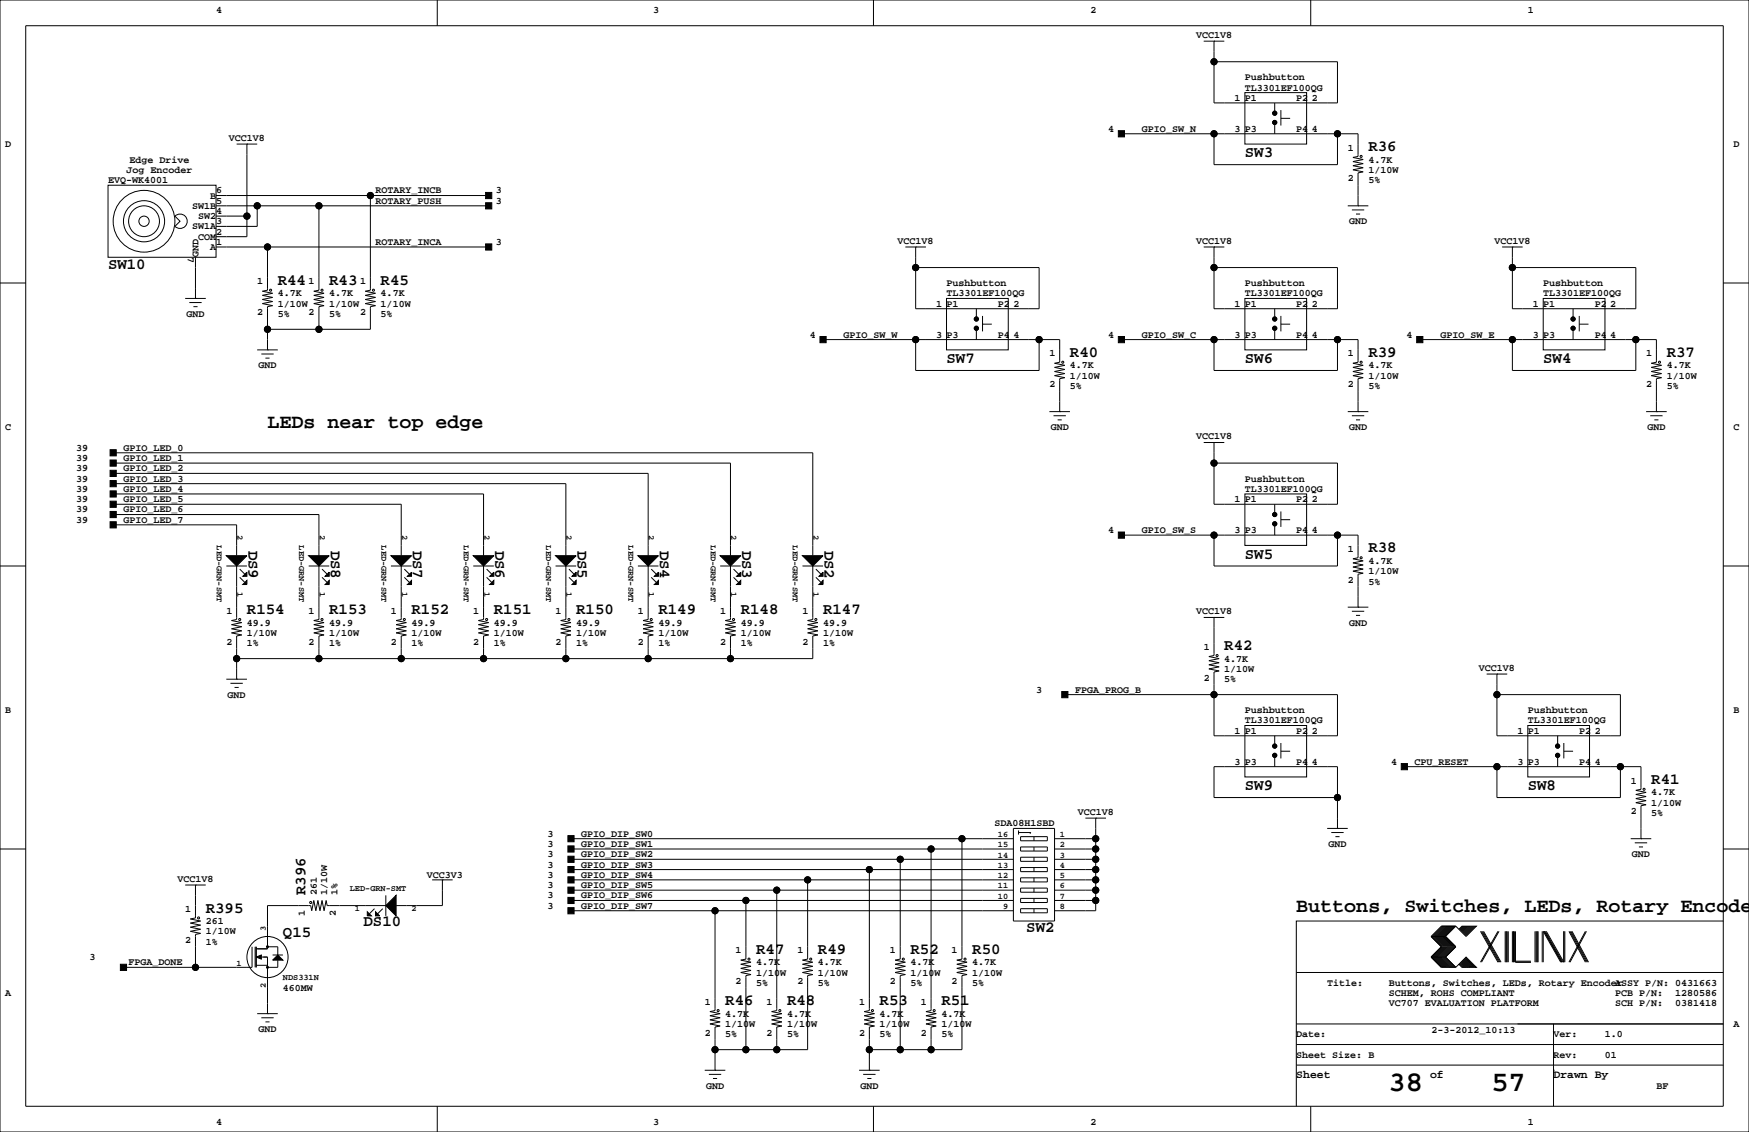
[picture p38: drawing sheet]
<svg xmlns="http://www.w3.org/2000/svg" width="432mm" height="279mm" viewBox="0 0 432 279" stroke-linecap="round" stroke-linejoin="round" font-family="sans-serif">
<defs><g id="words">
<g font-size="7.1">
<text x="342.8" y="269.3">38</text>
<text x="368.2" y="269.3">57</text>
</g>
<g font-size="4.9">
<text x="66" y="105.7">LEDs near top edge</text>
<text x="320" y="225.1">Buttons, Switches, LEDs, Rotary Encoder</text>
</g>
<g font-size="3.9">
<text x="307.3" y="38.8">SW3</text>
<text x="337.8" y="37.3">R36</text>
<text x="26.7" y="66.5">SW10</text>
<text x="68.6" y="70.3">R44</text>
<text x="81.3" y="70.3">R43</text>
<text x="94" y="70.3">R45</text>
<text x="233.7" y="89.6">SW7</text>
<text x="264.2" y="88.1">R40</text>
<text x="307.3" y="89.6">SW6</text>
<text x="337.8" y="88.1">R39</text>
<text x="381" y="89.6">SW4</text>
<text x="411.5" y="88.1">R37</text>
<text x="61.3" y="135.9" transform="rotate(90 61.3 135.9)">DS9</text>
<text x="81.6" y="135.9" transform="rotate(90 81.6 135.9)">DS8</text>
<text x="102" y="135.9" transform="rotate(90 102 135.9)">DS7</text>
<text x="122.3" y="135.9" transform="rotate(90 122.3 135.9)">DS6</text>
<text x="142.6" y="135.9" transform="rotate(90 142.6 135.9)">DS5</text>
<text x="162.9" y="135.9" transform="rotate(90 162.9 135.9)">DS4</text>
<text x="183.2" y="135.9" transform="rotate(90 183.2 135.9)">DS3</text>
<text x="203.6" y="135.9" transform="rotate(90 203.6 135.9)">DS2</text>
<text x="307.3" y="137.9">SW5</text>
<text x="337.8" y="136.4">R38</text>
<text x="61" y="151.6">R154</text>
<text x="81.3" y="151.6">R153</text>
<text x="101.6" y="151.6">R152</text>
<text x="121.9" y="151.6">R151</text>
<text x="142.2" y="151.6">R150</text>
<text x="162.6" y="151.6">R149</text>
<text x="182.9" y="151.6">R148</text>
<text x="203.2" y="151.6">R147</text>
<text x="302.3" y="160.5">R42</text>
<text x="307.3" y="195">SW9</text>
<text x="377.2" y="195">SW8</text>
<text x="407.7" y="193.5">R41</text>
<text x="75.4" y="221" transform="rotate(-90 75.4 221)">R396</text>
<text x="50.8" y="225.3">R395</text>
<text x="69.8" y="231.4">Q15</text>
<text x="89.7" y="228.6">DS10</text>
<text x="253.4" y="230.1">SW2</text>
<text x="186.7" y="235.4">R47</text>
<text x="201.9" y="235.4">R49</text>
<text x="224.8" y="235.4">R52</text>
<text x="240" y="235.4">R50</text>
<text x="179.1" y="248.1">R46</text>
<text x="194.3" y="248.1">R48</text>
<text x="217.2" y="248.1">R53</text>
<text x="232.4" y="248.1">R51</text>
</g>
<g font-size="2.8">
<text x="320" y="266.1">Sheet</text>
<text x="353.1" y="266.1">of</text>
<text x="383.5" y="266.1">Drawn By</text>
</g>
<g font-size="2.5">
<text x="53.3" y="3.3">4</text>
<text x="161.3" y="3.3">3</text>
<text x="269.2" y="3.3">2</text>
<text x="377.2" y="3.3">1</text>
<text x="295.3" y="9.4">VCC1V8</text>
<text x="307.3" y="19.8">Pushbutton</text>
<text x="307.3" y="22.4">TL3301EF100QG</text>
<text x="304.8" y="24.9">1</text>
<text x="307.3" y="24.9">P1</text>
<text x="320" y="24.9">P2</text>
<text x="323.9" y="24.9">2</text>
<text x="56.5" y="34.8">VCC1V8</text>
<text x="273.6" y="32.5">4</text>
<text x="281.9" y="32.5">GPIO_SW_N</text>
<text x="304.8" y="32.5">3</text>
<text x="307.3" y="32.5">P3</text>
<text x="320" y="32.5">P4</text>
<text x="323.9" y="32.5">4</text>
<text x="1.3" y="36.3">D</text>
<text x="32" y="40.1">Edge Drive</text>
<text x="332.7" y="37.2">1</text>
<text x="337.8" y="40.1">4.7K</text>
<text x="428" y="36.3">D</text>
<text x="26.7" y="45.2">EVQ-WK4001</text>
<text x="31.2" y="42.7">Jog Encoder</text>
<text x="53.3" y="47.8">6</text>
<text x="92.7" y="47.8">ROTARY_INCB</text>
<text x="122.4" y="47.8">3</text>
<text x="332.7" y="44.8">2</text>
<text x="337.8" y="45.2">5%</text>
<text x="337.8" y="42.7">1/10W</text>
<text x="47.4" y="51.6">SW1B</text>
<text x="51.9" y="49">B</text>
<text x="53.3" y="52.8">4</text>
<text x="53.3" y="50.3">5</text>
<text x="92.7" y="50.3">ROTARY_PUSH</text>
<text x="122.4" y="50.3">3</text>
<text x="47.4" y="56.6">SW1A</text>
<text x="48.9" y="54.1">SW2</text>
<text x="48.9" y="59.2">COM</text>
<text x="53.3" y="57.9">2</text>
<text x="53.3" y="55.4">3</text>
<text x="333.1" y="55.4">GND</text>
<text x="46.4" y="63.5" transform="rotate(90 46.4 63.5)">7</text>
<text x="49" y="63.5" transform="rotate(-90 49 63.5)">GND</text>
<text x="51.9" y="61.7">A</text>
<text x="53.3" y="60.5">1</text>
<text x="92.7" y="60.5">ROTARY_INCA</text>
<text x="122.4" y="60.5">3</text>
<text x="221.6" y="60.2">VCC1V8</text>
<text x="295.3" y="60.2">VCC1V8</text>
<text x="368.9" y="60.2">VCC1V8</text>
<text x="63.5" y="70.2">1</text>
<text x="76.2" y="70.2">1</text>
<text x="88.9" y="70.2">1</text>
<text x="233.7" y="70.6">Pushbutton</text>
<text x="307.3" y="70.6">Pushbutton</text>
<text x="381" y="70.6">Pushbutton</text>
<text x="63.5" y="77.8">2</text>
<text x="68.6" y="75.7">1/10W</text>
<text x="68.6" y="73.2">4.7K</text>
<text x="76.2" y="77.8">2</text>
<text x="81.3" y="73.2">4.7K</text>
<text x="81.3" y="75.7">1/10W</text>
<text x="88.9" y="77.8">2</text>
<text x="94" y="75.7">1/10W</text>
<text x="94" y="73.2">4.7K</text>
<text x="231.1" y="75.7">1</text>
<text x="233.7" y="75.7">P1</text>
<text x="233.7" y="73.2">TL3301EF100QG</text>
<text x="246.4" y="75.7">P2</text>
<text x="250.2" y="75.7">2</text>
<text x="304.8" y="75.7">1</text>
<text x="307.3" y="75.7">P1</text>
<text x="307.3" y="73.2">TL3301EF100QG</text>
<text x="320" y="75.7">P2</text>
<text x="323.9" y="75.7">2</text>
<text x="378.5" y="75.7">1</text>
<text x="381" y="75.7">P1</text>
<text x="381" y="73.2">TL3301EF100QG</text>
<text x="393.7" y="75.7">P2</text>
<text x="397.5" y="75.7">2</text>
<text x="46" y="78.2">GND</text>
<text x="68.6" y="78.2">5%</text>
<text x="81.3" y="78.2">5%</text>
<text x="94" y="78.2">5%</text>
<text x="199.9" y="83.3">4</text>
<text x="208.3" y="83.3">GPIO_SW_W</text>
<text x="231.1" y="83.3">3</text>
<text x="233.7" y="83.3">P3</text>
<text x="246.4" y="83.3">P4</text>
<text x="250.2" y="83.3">4</text>
<text x="273.6" y="83.3">4</text>
<text x="281.9" y="83.3">GPIO_SW_C</text>
<text x="304.8" y="83.3">3</text>
<text x="307.3" y="83.3">P3</text>
<text x="320" y="83.3">P4</text>
<text x="323.9" y="83.3">4</text>
<text x="347.2" y="83.3">4</text>
<text x="355.6" y="83.3">GPIO_SW_E</text>
<text x="378.5" y="83.3">3</text>
<text x="381" y="83.3">P3</text>
<text x="393.7" y="83.3">P4</text>
<text x="397.5" y="83.3">4</text>
<text x="259.1" y="88">1</text>
<text x="332.7" y="88">1</text>
<text x="406.4" y="88">1</text>
<text x="63.8" y="90.9">GND</text>
<text x="259.1" y="95.6">2</text>
<text x="264.2" y="93.5">1/10W</text>
<text x="264.2" y="90.9">4.7K</text>
<text x="332.7" y="95.6">2</text>
<text x="337.8" y="90.9">4.7K</text>
<text x="337.8" y="93.5">1/10W</text>
<text x="406.4" y="95.6">2</text>
<text x="411.5" y="90.9">4.7K</text>
<text x="411.5" y="93.5">1/10W</text>
<text x="264.2" y="96">5%</text>
<text x="337.8" y="96">5%</text>
<text x="411.5" y="96">5%</text>
<text x="1.3" y="106.2">C</text>
<text x="259.4" y="106.2">GND</text>
<text x="333.1" y="106.2">GND</text>
<text x="406.7" y="106.2">GND</text>
<text x="428" y="106.2">C</text>
<text x="18.8" y="111.3">39</text>
<text x="18.8" y="113.8">39</text>
<text x="30.5" y="111.3">GPIO_LED_0</text>
<text x="30.5" y="113.8">GPIO_LED_1</text>
<text x="295.3" y="108.5">VCC1V8</text>
<text x="18.8" y="116.3">39</text>
<text x="18.8" y="118.9">39</text>
<text x="30.5" y="116.3">GPIO_LED_2</text>
<text x="30.5" y="118.9">GPIO_LED_3</text>
<text x="307.3" y="118.9">Pushbutton</text>
<text x="18.8" y="121.4">39</text>
<text x="18.8" y="124">39</text>
<text x="30.5" y="121.4">GPIO_LED_4</text>
<text x="30.5" y="124">GPIO_LED_5</text>
<text x="304.8" y="124">1</text>
<text x="307.3" y="124">P1</text>
<text x="307.3" y="121.4">TL3301EF100QG</text>
<text x="320" y="124">P2</text>
<text x="323.9" y="124">2</text>
<text x="18.8" y="126.5">39</text>
<text x="18.8" y="129">39</text>
<text x="30.5" y="126.5">GPIO_LED_6</text>
<text x="30.5" y="129">GPIO_LED_7</text>
<text x="273.6" y="131.6">4</text>
<text x="281.9" y="131.6">GPIO_SW_S</text>
<text x="304.8" y="131.6">3</text>
<text x="307.3" y="131.6">P3</text>
<text x="320" y="131.6">P4</text>
<text x="323.9" y="131.6">4</text>
<text x="332.7" y="136.2">1</text>
<text x="332.7" y="143.9">2</text>
<text x="337.8" y="141.7">1/10W</text>
<text x="337.8" y="139.2">4.7K</text>
<text x="337.8" y="144.3">5%</text>
<text x="55.9" y="151.5">1</text>
<text x="61" y="154.4">49.9</text>
<text x="76.2" y="151.5">1</text>
<text x="81.3" y="154.4">49.9</text>
<text x="96.5" y="151.5">1</text>
<text x="101.6" y="154.4">49.9</text>
<text x="116.8" y="151.5">1</text>
<text x="121.9" y="154.4">49.9</text>
<text x="137.2" y="151.5">1</text>
<text x="142.2" y="154.4">49.9</text>
<text x="157.5" y="151.5">1</text>
<text x="162.6" y="154.4">49.9</text>
<text x="177.8" y="151.5">1</text>
<text x="182.9" y="154.4">49.9</text>
<text x="198.1" y="151.5">1</text>
<text x="203.2" y="154.4">49.9</text>
<text x="295.3" y="151.6">VCC1V8</text>
<text x="333.1" y="154.4">GND</text>
<text x="55.9" y="159.1">2</text>
<text x="61" y="157">1/10W</text>
<text x="61" y="159.5">1%</text>
<text x="76.2" y="159.1">2</text>
<text x="81.3" y="157">1/10W</text>
<text x="81.3" y="159.5">1%</text>
<text x="96.5" y="159.1">2</text>
<text x="101.6" y="157">1/10W</text>
<text x="101.6" y="159.5">1%</text>
<text x="116.8" y="159.1">2</text>
<text x="121.9" y="157">1/10W</text>
<text x="121.9" y="159.5">1%</text>
<text x="137.2" y="159.1">2</text>
<text x="142.2" y="159.5">1%</text>
<text x="142.2" y="157">1/10W</text>
<text x="157.5" y="159.1">2</text>
<text x="162.6" y="157">1/10W</text>
<text x="162.6" y="159.5">1%</text>
<text x="177.8" y="159.1">2</text>
<text x="182.9" y="159.5">1%</text>
<text x="182.9" y="157">1/10W</text>
<text x="198.1" y="159.1">2</text>
<text x="203.2" y="157">1/10W</text>
<text x="203.2" y="159.5">1%</text>
<text x="297.2" y="160.4">1</text>
<text x="297.2" y="168">2</text>
<text x="302.3" y="163.3">4.7K</text>
<text x="302.3" y="165.9">1/10W</text>
<text x="365.1" y="165.6">VCC1V8</text>
<text x="56.2" y="172.2">GND</text>
<text x="255.8" y="170.9">3</text>
<text x="265.4" y="170.9">FPGA_PROG_B</text>
<text x="302.3" y="168.4">5%</text>
<text x="1.3" y="176">B</text>
<text x="307.3" y="176">Pushbutton</text>
<text x="307.3" y="178.6">TL3301EF100QG</text>
<text x="377.2" y="176">Pushbutton</text>
<text x="377.2" y="178.6">TL3301EF100QG</text>
<text x="428" y="176">B</text>
<text x="304.8" y="181.1">1</text>
<text x="307.3" y="181.1">P1</text>
<text x="320" y="181.1">P2</text>
<text x="323.9" y="181.1">2</text>
<text x="374.6" y="181.1">1</text>
<text x="377.2" y="181.1">P1</text>
<text x="389.9" y="181.1">P2</text>
<text x="393.7" y="181.1">2</text>
<text x="304.8" y="188.7">3</text>
<text x="307.3" y="188.7">P3</text>
<text x="320" y="188.7">P4</text>
<text x="323.9" y="188.7">4</text>
<text x="343.4" y="188.7">4</text>
<text x="349.3" y="188.7">CPU_RESET</text>
<text x="374.6" y="188.7">3</text>
<text x="377.2" y="188.7">P3</text>
<text x="389.9" y="188.7">P4</text>
<text x="393.7" y="188.7">4</text>
<text x="402.6" y="193.4">1</text>
<text x="407.7" y="196.3">4.7K</text>
<text x="245.5" y="204">SDA08H1SBD</text>
<text x="266.1" y="201.2">VCC1V8</text>
<text x="402.6" y="201">2</text>
<text x="407.7" y="201.4">5%</text>
<text x="407.7" y="198.9">1/10W</text>
<text x="135.1" y="206.5">3</text>
<text x="135.1" y="209">3</text>
<text x="143.5" y="206.5">GPIO_DIP_SW0</text>
<text x="143.5" y="209">GPIO_DIP_SW1</text>
<text x="328" y="209">GND</text>
<text x="135.1" y="214.1">3</text>
<text x="135.1" y="211.6">3</text>
<text x="143.5" y="214.1">GPIO_DIP_SW3</text>
<text x="143.5" y="211.6">GPIO_DIP_SW2</text>
<text x="402.9" y="211.6">GND</text>
<text x="43.8" y="217.7">VCC1V8</text>
<text x="78.2" y="221" transform="rotate(-90 78.2 221)">261</text>
<text x="80.8" y="221" transform="rotate(-90 80.8 221)">1/10W</text>
<text x="83.3" y="221" transform="rotate(-90 83.3 221)">1%</text>
<text x="105.4" y="216.7">VCC3V3</text>
<text x="135.1" y="221.7">3</text>
<text x="135.1" y="219.2">3</text>
<text x="135.1" y="216.7">3</text>
<text x="143.5" y="221.7">GPIO_DIP_SW6</text>
<text x="143.5" y="219.2">GPIO_DIP_SW5</text>
<text x="143.5" y="216.7">GPIO_DIP_SW4</text>
<text x="45.7" y="225.1">1</text>
<text x="75.3" y="226.1" transform="rotate(-90 75.3 226.1)">1</text>
<text x="82.9" y="226.1" transform="rotate(-90 82.9 226.1)">2</text>
<text x="135.1" y="224.3">3</text>
<text x="143.5" y="224.3">GPIO_DIP_SW7</text>
<text x="45.7" y="232.8">2</text>
<text x="50.8" y="228.1">261</text>
<text x="50.8" y="230.6">1/10W</text>
<text x="50.8" y="233.2">1%</text>
<text x="22.1" y="237">3</text>
<text x="31.7" y="238.3">FPGA_DONE</text>
<text x="181.6" y="235.3">1</text>
<text x="186.7" y="238.3">4.7K</text>
<text x="196.8" y="235.3">1</text>
<text x="201.9" y="238.3">4.7K</text>
<text x="219.7" y="235.3">1</text>
<text x="224.8" y="238.3">4.7K</text>
<text x="234.9" y="235.3">1</text>
<text x="240" y="238.3">4.7K</text>
<text x="1.3" y="245.9">A</text>
<text x="69.8" y="244.6">460MW</text>
<text x="181.6" y="242.9">2</text>
<text x="186.7" y="240.8">1/10W</text>
<text x="186.7" y="243.3">5%</text>
<text x="196.8" y="242.9">2</text>
<text x="201.9" y="240.8">1/10W</text>
<text x="201.9" y="243.3">5%</text>
<text x="219.7" y="242.9">2</text>
<text x="224.8" y="240.8">1/10W</text>
<text x="224.8" y="243.3">5%</text>
<text x="234.9" y="242.9">2</text>
<text x="240" y="240.8">1/10W</text>
<text x="240" y="243.3">5%</text>
<text x="327.7" y="243.3">Title:</text>
<text x="342.9" y="245.9">SCHEM, ROHS COMPLIANT</text>
<text x="342.9" y="243.3">Buttons, Switches, LEDs, Rotary Encoder</text>
<text x="398.8" y="243.3">ASSY P/N: 0431663</text>
<text x="398.8" y="245.9">PCB P/N:</text>
<text x="413.6" y="245.9">1280586</text>
<text x="174" y="248">1</text>
<text x="179.1" y="251">4.7K</text>
<text x="189.2" y="248">1</text>
<text x="194.3" y="251">4.7K</text>
<text x="212.1" y="248">1</text>
<text x="217.2" y="251">4.7K</text>
<text x="227.3" y="248">1</text>
<text x="232.4" y="251">4.7K</text>
<text x="342.9" y="248.4">VC707 EVALUATION PLATFORM</text>
<text x="398.8" y="248.4">SCH P/N:</text>
<text x="413.6" y="248.4">0381418</text>
<text x="63.8" y="254.8">GND</text>
<text x="174" y="255.6">2</text>
<text x="179.1" y="256">5%</text>
<text x="179.1" y="253.5">1/10W</text>
<text x="189.2" y="255.6">2</text>
<text x="194.3" y="256">5%</text>
<text x="194.3" y="253.5">1/10W</text>
<text x="212.1" y="255.6">2</text>
<text x="217.2" y="256">5%</text>
<text x="217.2" y="253.5">1/10W</text>
<text x="227.3" y="255.6">2</text>
<text x="232.4" y="256">5%</text>
<text x="232.4" y="253.5">1/10W</text>
<text x="320" y="256">Date:</text>
<text x="353.4" y="255">2-3-2012_10:13</text>
<text x="383.5" y="256">Ver:</text>
<text x="396.2" y="256">1.0</text>
<text x="428" y="253.5">A</text>
<text x="320" y="261.1">Sheet Size: B</text>
<text x="383.5" y="261.1">Rev:</text>
<text x="396.2" y="261.1">01</text>
<text x="174.3" y="268.7">GND</text>
<text x="212.4" y="268.7">GND</text>
<text x="408.9" y="268.7">BF</text>
<text x="53.3" y="277.6">4</text>
<text x="161.3" y="277.6">3</text>
<text x="269.2" y="277.6">2</text>
<text x="377.2" y="277.6">1</text>
</g>
<g font-size="2.1">
<text x="53.5" y="134.6" transform="rotate(90 53.5 134.6)">LED-GRN-SMT</text>
<text x="58.6" y="132.1" transform="rotate(90 58.6 132.1)">2</text>
<text x="73.9" y="134.6" transform="rotate(90 73.9 134.6)">LED-GRN-SMT</text>
<text x="78.9" y="132.1" transform="rotate(90 78.9 132.1)">2</text>
<text x="94.2" y="134.6" transform="rotate(90 94.2 134.6)">LED-GRN-SMT</text>
<text x="99.3" y="132.1" transform="rotate(90 99.3 132.1)">2</text>
<text x="114.5" y="134.6" transform="rotate(90 114.5 134.6)">LED-GRN-SMT</text>
<text x="119.6" y="132.1" transform="rotate(90 119.6 132.1)">2</text>
<text x="134.8" y="134.6" transform="rotate(90 134.8 134.6)">LED-GRN-SMT</text>
<text x="139.9" y="132.1" transform="rotate(90 139.9 132.1)">2</text>
<text x="155.1" y="134.6" transform="rotate(90 155.1 134.6)">LED-GRN-SMT</text>
<text x="160.2" y="132.1" transform="rotate(90 160.2 132.1)">2</text>
<text x="175.5" y="134.6" transform="rotate(90 175.5 134.6)">LED-GRN-SMT</text>
<text x="180.5" y="132.1" transform="rotate(90 180.5 132.1)">2</text>
<text x="195.8" y="134.6" transform="rotate(90 195.8 134.6)">LED-GRN-SMT</text>
<text x="200.9" y="132.1" transform="rotate(90 200.9 132.1)">2</text>
<text x="58.6" y="146" transform="rotate(90 58.6 146)">1</text>
<text x="78.9" y="146" transform="rotate(90 78.9 146)">1</text>
<text x="99.3" y="146" transform="rotate(90 99.3 146)">1</text>
<text x="119.6" y="146" transform="rotate(90 119.6 146)">1</text>
<text x="139.9" y="146" transform="rotate(90 139.9 146)">1</text>
<text x="160.2" y="146" transform="rotate(90 160.2 146)">1</text>
<text x="180.5" y="146" transform="rotate(90 180.5 146)">1</text>
<text x="200.9" y="146" transform="rotate(90 200.9 146)">1</text>
<text x="246.4" y="206.6">16</text>
<text x="246.4" y="209.1">15</text>
<text x="261.6" y="206.6">1</text>
<text x="261.6" y="209.1">2</text>
<text x="246.4" y="211.7">14</text>
<text x="246.4" y="214.2">13</text>
<text x="261.6" y="211.7">3</text>
<text x="261.6" y="214.2">4</text>
<text x="86.4" y="219.8">LED-GRN-SMT</text>
<text x="246.4" y="216.7">12</text>
<text x="246.4" y="219.3">11</text>
<text x="246.4" y="221.8">10</text>
<text x="261.6" y="216.7">5</text>
<text x="261.6" y="219.3">6</text>
<text x="261.6" y="221.8">7</text>
<text x="87.6" y="224.9">1</text>
<text x="101.6" y="224.9">2</text>
<text x="247.7" y="224.4">9</text>
<text x="261.6" y="224.4">8</text>
<text x="65.6" y="229.9" transform="rotate(-90 65.6 229.9)">3</text>
<text x="58.4" y="238.3">1</text>
<text x="65.6" y="243.8" transform="rotate(-90 65.6 243.8)">2</text>
<text x="69.8" y="241.9">NDS331N</text>
</g>
</g></defs>
<g fill="none" stroke="#000" stroke-width=".25">
<path d="M0 0h431.8v279.4h-431.8zM6.3 6.4h419.1v266.6h-419.1zM107.9 0v6.4M215.6 0v6.4M297.2 10.2h5.1M299.7 10.2h.1M299.7 10.2v15.2h30.5v-10.2h-30.5M323.6 0v6.4M58.4 35.6h5.1M61 35.6h.1M61 35.6v22.8h-7.7M276.9 33h58.4v5.6l-1.3 .3 2.5 .5-2.5 .5 2.5 .5-2.5 .5 2.5 .5-2.5 .5 2.5 .5-1.2 .3v8.1"/>
<path d="M299.7 33v7.6h30.5v-7.6M307.3 22.9h15.3v12.7h-15.3zM314.7 25.4v2M314.7 30.7v2.3M316.2 27.2v3.8M316.2 29.2h2.3M26.7 45.7h26.6v17.8h-26.6zM43.2 53.3a1.79 1.79 0 0 1 2.5 0 1.79 1.79 0 0 1 0 2.6 1.79 1.79 0 0 1-2.5 0l1.2-1.3zM53.3 53.3h7.7M53.3 48.3h67.3M53.3 50.8h67.3M63.5 50.8v5.1h-10.2"/>
<path d="M78.7 50.8v20.8l-1.2 .3 2.5 .5-2.5 .5 2.5 .5-2.5 .5 2.5 .5-2.5 .5 2.5 .5-1.3 .3v5.6M91.4 48.3v23.3l-1.2 .3 2.5 .5-2.5 .5 2.5 .5-2.5 .5 2.5 .5-2.5 .5 2.5 .5-1.3 .3v5.6h-25.4M332.7 50.8h5.1M333.8 51.8h3M334.8 52.8h1M335.3 50.8h.1M0 69.8h6.3M45.7 73.7h5.1M46.7 74.7h3.1M47.8 75.7h1M48.3 73.7h.1M48.3 63.5v10.2"/>
<path d="M53.3 61h67.3M66 61v10.6l-1.2 .3 2.5 .5-2.5 .5 2.5 .5-2.5 .5 2.5 .5-2.5 .5 2.5 .5-1.3 .3v10.7M223.5 61h5.1M226.1 61h.1M226.1 61v15.2h30.4v-10.2h-30.4M233.7 73.7h15.2v12.7h-15.2zM241 76.2v2M242.6 78v3.8M297.2 61h5.1M299.7 61h.1M299.7 61v15.2h30.5v-10.2h-30.5M307.3 73.7h15.3v12.7h-15.3z"/>
<path d="M314.7 76.2v2M316.2 78v3.8M370.8 61h5.1M373.4 61h.1M373.4 61v15.2h30.5v-10.2h-30.5M381 73.7h15.2v12.7h-15.2zM388.4 76.2v2M389.9 78v3.8M425.4 69.8h6.4M63.5 86.4h5.1M64.5 87.4h3.1M65.5 88.4h1"/>
<path d="M66 86.4h.1M203.2 83.8h58.4v5.6l-1.3 .3 2.6 .5-2.6 .5 2.6 .5-2.6 .5 2.6 .5-2.6 .5 2.6 .5-1.3 .3v8.1M226.1 83.8v7.6h30.4v-7.6M241 81.5v2.3M242.6 80h2.3M276.9 83.8h58.4v5.6l-1.3 .3 2.5 .5-2.5 .5 2.5 .5-2.5 .5 2.5 .5-2.5 .5 2.5 .5-1.2 .3v8.1M299.7 83.8v7.6h30.5v-7.6M314.7 81.5v2.3M316.2 80h2.3M350.5 83.8h58.4v5.6l-1.2 .3 2.5 .5-2.5 .5 2.5 .5-2.5 .5 2.5 .5-2.5 .5 2.5 .5-1.3 .3v8.1M373.4 83.8v7.6h30.5v-7.6M388.4 81.5v2.3"/>
<path d="M389.9 80h2.3M27.9 119.4h111.8v17.8M27.9 116.8h132.1v20.4M27.9 111.8h172.8v25.4M27.9 114.3h152.4v22.9M259.1 101.6h5.1M260.1 102.6h3M261.1 103.6h1M261.6 101.6h.1M297.2 109.2h5.1M299.7 109.2h.1M299.7 109.2v15.3h30.5v-10.2h-30.5"/>
<path d="M332.7 101.6h5.1M333.8 102.6h3M334.8 103.6h1M335.3 101.6h.1M406.4 101.6h5.1M407.4 102.6h3.1M408.4 103.6h1M408.9 101.6h.1M0 139.7h6.3M27.9 127h50.8v10.2M27.9 129.5h30.5v7.7M27.9 124.5h71.2v12.7"/>
<path d="M27.9 121.9h91.5v15.3M55.9 139.7h5.1M58.4 139.7v13.2l-1.3 .3 2.6 .5-2.6 .5 2.6 .5-2.6 .5 2.6 .5-2.6 .5 2.6 .5-1.3 .3v10.6M76.2 139.7h5.1M78.7 139.7v13.2l-1.2 .3 2.5 .5-2.5 .5 2.5 .5-2.5 .5 2.5 .5-2.5 .5 2.5 .5-1.3 .3v5.6M96.5 139.7h5.1M99.1 139.7v13.2l-1.3 .3 2.5 .5-2.5 .5 2.5 .5-2.5 .5 2.5 .5-2.5 .5 2.5 .5-1.2 .3v5.6M116.8 139.7h5.1M119.4 139.7v13.2l-1.3 .3 2.5 .5-2.5 .5 2.5 .5-2.5 .5 2.5 .5-2.5 .5 2.5 .5-1.2 .3v5.6M137.2 139.7h5M139.7 139.7v13.2l-1.3 .3 2.6 .5-2.6 .5 2.6 .5-2.6 .5 2.6 .5-2.6 .5 2.6 .5-1.3 .3v5.6M157.5 139.7h5.1"/>
<path d="M160 139.7v13.2l-1.3 .3 2.6 .5-2.6 .5 2.6 .5-2.6 .5 2.6 .5-2.6 .5 2.6 .5-1.3 .3v5.6M177.8 139.7h5.1M180.3 139.7v13.2l-1.2 .3 2.5 .5-2.5 .5 2.5 .5-2.5 .5 2.5 .5-2.5 .5 2.5 .5-1.3 .3v5.6M198.1 139.7h5.1M200.7 139.7v13.2l-1.3 .3 2.5 .5-2.5 .5 2.5 .5-2.5 .5 2.5 .5-2.5 .5 2.5 .5-1.2 .3v5.6h-142.3M276.9 132.1h58.4v5.6l-1.3 .2 2.5 .5-2.5 .5 2.5 .5-2.5 .6 2.5 .5-2.5 .5 2.5 .5-1.2 .2v8.2M299.7 132.1v7.6h30.5v-7.6M307.3 121.9h15.3v12.7h-15.3zM314.7 124.5v2M314.7 129.8v2.3M316.2 126.2v3.8M316.2 128.3h2.3"/>
<path d="M425.4 139.7h6.4M59.2 140.5l1.3 1.2M59.2 142.5l1.3 1.3M79.5 140.5l1.3 1.2M79.5 142.5l1.3 1.3M99.8 140.5l1.3 1.2M99.8 142.5l1.3 1.3M120.1 140.5l1.3 1.2M120.1 142.5l1.3 1.3M140.5 140.5l1.2 1.2M140.5 142.5l1.2 1.3M160.8 140.5l1.3 1.2"/>
<path d="M160.8 142.5l1.3 1.3M181.1 140.5l1.3 1.2M181.1 142.5l1.3 1.3M201.4 140.5l1.3 1.2M201.4 142.5l1.3 1.3M297.2 152.4h5.1M299.7 152.4h.1M299.7 152.4v9.4l-1.3 .3 2.6 .5-2.6 .5 2.6 .5-2.6 .5 2.6 .5-2.6 .5 2.6 .5-1.3 .3v15.7h30.5v-10.2h-67.3M332.7 149.9h5.1M333.8 150.9h3M334.8 151.9h1M335.3 149.9h.1"/>
<path d="M55.9 167.6h5.1M56.9 168.7h3M57.9 169.7h1M58.4 167.6h.1M307.3 179.1h15.3v12.7h-15.3zM367 166.4h5.1M369.6 166.4h.1M369.6 166.4v15.2h30.4v-10.2h-30.4M377.2 179.1h15.2v12.7h-15.2zM314.7 181.6v2M314.7 186.9v2.3M316.2 183.4v3.8"/>
<path d="M316.2 185.4h2.3M330.2 196.8h-30.5v-7.6h30.5v15.3M346.7 189.2h58.4v5.6l-1.2 .3 2.5 .5-2.5 .5 2.5 .5-2.5 .5 2.5 .5-2.5 .5 2.5 .5-1.3 .3v8.1M369.6 189.2v7.6h30.4v-7.6M384.6 181.6v2M384.6 186.9v2.3M386.1 185.4h2.3M386.1 183.4v3.8M0 209.5h6.3M45.7 218.4h5.1M48.3 218.4h.1M48.3 218.4v8.2l-1.3 .2 2.5 .5-2.5 .5 2.5 .5-2.5 .6 2.5 .5-2.5 .5 2.5 .5-1.2 .2v8.2"/>
<path d="M106.7 217.2h5.1M109.2 217.2h.1M109.2 217.2v6.3h-11.4M141 217.2h109.2M141 219.7h109.2M141 214.6h109.2M141 212.1h109.2M141 209.5h109.2M141 207h109.2M191.8 219.7v29.7l-1.3 .3 2.5 .5-2.5 .5 2.5 .5-2.5 .5 2.5 .5-2.5 .5 2.5 .5-1.2 .3v5.6M199.4 217.2v19.5l-1.3 .3 2.6 .5-2.6 .5 2.6 .5-2.6 .5 2.6 .5-2.6 .5 2.6 .5-1.3 .3v18.3h-22.9M214.6 214.6v34.8l-1.2 .3 2.5 .5-2.5 .5 2.5 .5-2.5 .5 2.5 .5-2.5 .5 2.5 .5-1.3 .3v10.7"/>
<path d="M222.2 212.1v24.6l-1.2 .3 2.5 .5-2.5 .5 2.5 .5-2.5 .5 2.5 .5-2.5 .5 2.5 .5-1.3 .3v18.3M229.9 209.5v39.9l-1.3 .3 2.5 .5-2.5 .5 2.5 .5-2.5 .5 2.5 .5-2.5 .5 2.5 .5-1.2 .3v5.6M237.5 207v29.7l-1.3 .3 2.6 .5-2.6 .5 2.6 .5-2.6 .5 2.6 .5-2.6 .5 2.6 .5-1.3 .3v18.3h-22.9M250.2 204.5h10.1v22.8h-10.1zM251.5 205.5h3l-.2 .2M251.5 205v1M252 206.5h6.6v1h-6.6zM252 209h6.6v1.1h-6.6zM252 211.6h6.6v1h-6.6zM252 214.1h6.6v1h-6.6zM252 216.7h6.6v1h-6.6zM252 219.2h6.6v1h-6.6z"/>
<path d="M255.3 206.5v1M255.3 209v1.1M255.3 211.6v1M255.3 214.1v1M255.3 216.7v1M255.3 219.2v1M260.3 217.2h10.2M260.3 219.7h10.2M260.3 214.6h10.2M260.3 212.1h10.2M260.3 209.5h10.2M260.3 207h10.2"/>
<path d="M268 201.9h5M270.5 201.9h.1M270.5 201.9v22.9h-10.2M327.7 204.5h5M328.7 205.5h3M329.7 206.5h1M330.2 204.5h.1M402.6 207h5.1M403.6 208h3.1M404.6 209h1M405.1 207h.1M425.4 209.5h6.4"/>
<path d="M62.2 233.7v5.1h-31.7M63 233.7v5.1M63.2 233.7v5.1M63.2 238.3h2.8M64.5 236.2h1.5v14M66 233.7h2.6v2M67.3 235.7h2.5M68.6 237v1.8h-2.6M92.5 224.3l-1.3 1.3M94.5 224.3l-1.3 1.3M95.2 223.5h-14.4l-.3-1.3-.5 2.6-.5-2.6-.5 2.6-.5-2.6-.5 2.6-.5-2.6-.5 2.6-.3-1.3h-10.7v10.7h-2.8M95.2 221v5.1"/>
<path d="M141 222.2h109.2M141 224.8h109.2M176.5 224.8v24.6l-1.2 .3 2.5 .5-2.5 .5 2.5 .5-2.5 .5 2.5 .5-2.5 .5 2.5 .5-1.3 .3v10.7M184.1 222.2v14.5l-1.2 .3 2.5 .5-2.5 .5 2.5 .5-2.5 .5 2.5 .5-2.5 .5 2.5 .5-1.3 .3v18.3M252 221.7h6.6v1.1h-6.6zM252 224.3h6.6v1h-6.6zM255.3 221.7v1.1M255.3 224.3v1M260.3 222.2h10.2M353.3 236.2l2.6 2.6h3.5M353.3 236.2h3.6M353.3 231.1l2.6 2.6-2.6 2.5"/>
<path d="M353.3 231.1h3.6M356.1 228.6l-2.5 2.5 2.5 2.6-2.5 2.5 2.5 2.6M356.4 228.6l-2.6 2.5 2.6 2.6-2.6 2.5 2.6 2.6M356.6 228.6l-2.5 2.5 2.5 2.6-2.5 2.5 2.5 2.6M356.9 228.6l-2.6 2.5 2.6 2.6-2.6 2.5 2.6 2.6M356.9 231.1l2.5 2.6-2.5 2.5M356.9 236.2l2.5 2.6M357.1 228.6l-2.5 2.5 2.5 2.6-2.5 2.5 2.5 2.6M357.4 228.6l-2.6 2.5 2.6 2.6-2.6 2.5 2.6 2.6M357.6 228.6l-2.5 2.5 2.5 2.6-2.5 2.5 2.5 2.6M357.9 228.6l-2.6 2.5 2.6 2.6-2.6 2.5 2.6 2.6M358.1 228.6l-2.5 2.5 2.5 2.6-2.5 2.5 2.5 2.6"/>
<path d="M358.4 228.6l-2.5 2.5 2.5 2.6-2.5 2.5 2.5 2.6M358.6 228.6l-2.5 2.5 2.5 2.6-2.5 2.5 2.5 2.6M358.9 228.6l-2.5 2.5 2.5 2.6-2.5 2.5 2.5 2.6M359.2 228.6l-2.6 2.5 2.6 2.6-2.6 2.5 2.6 2.6M359.4 228.6l2.5 2.5 2.6-2.5h-3.6l-.7 .8M359.4 228.6h-3.5l-2.6 2.5M359.4 228.6l-2.5 2.5M360.2 238l.7 .8h3.6l-2.6-2.6-2.5 2.6M360.4 237.7l1 1.1M360.4 238l.8 .8M360.7 237.5l1.2 1.3M360.7 237.7l1 1.1"/>
<path d="M360.9 237.2l1.6 1.6M360.9 237.5l1.3 1.3M361.2 237l1.8 1.8M361.2 237.2l1.5 1.6M361.2 228.6l-.8 .8M361.4 236.7l2.1 2.1M361.4 237l1.8 1.8M361.4 228.6l-1 1M361.7 236.5l2.3 2.3M361.7 236.7l2 2.1M361.7 228.6l-1 1M361.9 236.5l2.3 2.3"/>
<path d="M361.9 228.6l-1.2 1.3M362.2 228.6l-1.3 1.3M362.5 228.6l-1.6 1.5M362.7 228.6l-1.5 1.5M363 228.6l-1.8 1.8M363.2 228.6l-1.8 1.8M363.5 228.6l-2.1 2M363.7 228.6l-2 2M364 228.6l-2.3 2.3M364.2 228.6l-2.3 2.3M365.5 229.9l4.3 7.6M365.8 229.9l4.3 7.6"/>
<path d="M366 229.9l4.3 7.6M366.3 229.9l4.3 7.6M369.8 229.9l-4.3 7.6M370.1 229.9l-4.3 7.6M371.6 229.9v7.6M371.9 229.9v7.6M372.1 229.9v7.6M372.4 229.9v7.6M373.4 229.9v7.6M373.6 229.9v7.6M373.9 229.9v7.6M374.1 229.9v7.6h3.9"/>
<path d="M374.1 237.2h3.9M379 229.9v7.6M379.2 229.9v7.6M379.5 229.9v7.6M379.7 229.9v7.6M380.7 229.9v7.6M381 237.5v-7.6l4.3 7.6M381.3 229.9l4.3 7.6M381.5 229.9l4.3 7.6M381.8 229.9l4.3 7.6v-7.6M386.3 229.9v7.6M387.3 229.9l4.1 7.6"/>
<path d="M387.6 229.9l4.1 7.6M387.9 229.9l4 7.6M388.1 229.9l4.1 7.6M391.4 229.9l-4.1 7.6M391.7 229.9l-4.1 7.6M425.4 227.3h-105.4v35.6M63.5 250.2h5.1M64.5 251.2h3.1M65.5 252.2h1M66 250.2h.1M320 257.8h105.4M320 252.7h105.4"/>
<path d="M320 240h105.4M383.5 252.7v20.3M107.9 273v6.4M174 264.2h5.1M175 265.2h3.1M176 266.2h1M176.5 264.2h.1M212.1 264.2h5.1M213.1 265.2h3.1M214.1 266.2h1M214.6 264.2h.1M215.6 273v6.4"/>
<path d="M320 262.9v10.1M320 262.9h105.4M323.6 273v6.4M383.5 264.2h.1"/>
<circle cx="299.7" cy="15.2" r=".76"/>
<circle cx="299.7" cy="33" r=".76"/>
<circle cx="314.7" cy="30.2" r=".51"/>
<circle cx="314.7" cy="27.9" r=".51"/>
<circle cx="330.2" cy="33" r=".76"/>
<circle cx="336" cy="38.6" r=".25"/>
<circle cx="35.6" cy="54.6" r="7.6"/>
<circle cx="35.6" cy="54.6" r="3.8"/>
<circle cx="35.6" cy="54.6" r="5.1"/>
<circle cx="35.6" cy="54.6" r="1.27"/>
<circle cx="61" cy="53.3" r=".76"/>
<circle cx="63.5" cy="50.8" r=".76"/>
<circle cx="78.7" cy="50.8" r=".76"/>
<circle cx="91.4" cy="48.3" r=".76"/>
<circle cx="66" cy="61" r=".76"/>
<circle cx="66.8" cy="71.6" r=".25"/>
<circle cx="79.5" cy="71.6" r=".25"/>
<circle cx="92.2" cy="71.6" r=".25"/>
<circle cx="226.1" cy="66" r=".76"/>
<circle cx="241" cy="78.7" r=".51"/>
<circle cx="299.7" cy="66" r=".76"/>
<circle cx="314.7" cy="78.7" r=".51"/>
<circle cx="373.4" cy="66" r=".76"/>
<circle cx="388.4" cy="78.7" r=".51"/>
<circle cx="66" cy="81.3" r=".76"/>
<circle cx="78.7" cy="81.3" r=".76"/>
<circle cx="226.1" cy="83.8" r=".76"/>
<circle cx="241" cy="81" r=".51"/>
<circle cx="256.5" cy="83.8" r=".76"/>
<circle cx="262.4" cy="89.4" r=".25"/>
<circle cx="299.7" cy="83.8" r=".76"/>
<circle cx="314.7" cy="81" r=".51"/>
<circle cx="330.2" cy="83.8" r=".76"/>
<circle cx="336" cy="89.4" r=".25"/>
<circle cx="373.4" cy="83.8" r=".76"/>
<circle cx="388.4" cy="81" r=".51"/>
<circle cx="403.9" cy="83.8" r=".76"/>
<circle cx="409.7" cy="89.4" r=".25"/>
<circle cx="299.7" cy="114.3" r=".76"/>
<circle cx="299.7" cy="132.1" r=".76"/>
<circle cx="314.7" cy="127" r=".51"/>
<circle cx="314.7" cy="129.3" r=".51"/>
<circle cx="330.2" cy="132.1" r=".76"/>
<circle cx="336" cy="137.7" r=".25"/>
<circle cx="59.2" cy="152.9" r=".25"/>
<circle cx="79.5" cy="152.9" r=".25"/>
<circle cx="99.8" cy="152.9" r=".25"/>
<circle cx="120.1" cy="152.9" r=".25"/>
<circle cx="140.5" cy="152.9" r=".25"/>
<circle cx="160.8" cy="152.9" r=".25"/>
<circle cx="181.1" cy="152.9" r=".25"/>
<circle cx="201.4" cy="152.9" r=".25"/>
<circle cx="58.4" cy="162.6" r=".76"/>
<circle cx="78.7" cy="162.6" r=".76"/>
<circle cx="99.1" cy="162.6" r=".76"/>
<circle cx="119.4" cy="162.6" r=".76"/>
<circle cx="139.7" cy="162.6" r=".76"/>
<circle cx="160" cy="162.6" r=".76"/>
<circle cx="180.3" cy="162.6" r=".76"/>
<circle cx="299.7" cy="171.4" r=".76"/>
<circle cx="300.5" cy="161.8" r=".25"/>
<circle cx="369.6" cy="171.4" r=".76"/>
<circle cx="314.7" cy="184.2" r=".51"/>
<circle cx="314.7" cy="186.4" r=".51"/>
<circle cx="330.2" cy="196.8" r=".76"/>
<circle cx="369.6" cy="189.2" r=".76"/>
<circle cx="384.6" cy="184.2" r=".51"/>
<circle cx="384.6" cy="186.4" r=".51"/>
<circle cx="400.1" cy="189.2" r=".76"/>
<circle cx="405.9" cy="194.8" r=".25"/>
<circle cx="191.8" cy="219.7" r=".76"/>
<circle cx="199.4" cy="217.2" r=".76"/>
<circle cx="214.6" cy="214.6" r=".76"/>
<circle cx="222.3" cy="212.1" r=".76"/>
<circle cx="229.9" cy="209.5" r=".76"/>
<circle cx="237.5" cy="207" r=".76"/>
<circle cx="270.5" cy="207" r=".76"/>
<circle cx="270.5" cy="212.1" r=".76"/>
<circle cx="270.5" cy="209.5" r=".76"/>
<circle cx="270.5" cy="219.7" r=".76"/>
<circle cx="270.5" cy="217.2" r=".76"/>
<circle cx="270.5" cy="214.6" r=".76"/>
<circle cx="48.3" cy="238.8" r=".76"/>
<circle cx="49" cy="226.6" r=".25"/>
<circle cx="66" cy="236.2" r="5.1"/>
<circle cx="66" cy="233.7" r=".25"/>
<circle cx="66" cy="238.8" r=".25"/>
<circle cx="76.7" cy="222.8" r=".25"/>
<circle cx="176.5" cy="224.8" r=".76"/>
<circle cx="184.2" cy="222.2" r=".76"/>
<circle cx="184.9" cy="236.7" r=".25"/>
<circle cx="200.2" cy="236.7" r=".25"/>
<circle cx="223" cy="236.7" r=".25"/>
<circle cx="238.3" cy="236.7" r=".25"/>
<circle cx="270.5" cy="222.2" r=".76"/>
<circle cx="176.5" cy="259.1" r=".76"/>
<circle cx="177.3" cy="249.4" r=".25"/>
<circle cx="184.2" cy="259.1" r=".76"/>
<circle cx="191.8" cy="259.1" r=".76"/>
<circle cx="192.5" cy="249.4" r=".25"/>
<circle cx="214.6" cy="259.1" r=".76"/>
<circle cx="215.4" cy="249.4" r=".25"/>
<circle cx="222.3" cy="259.1" r=".76"/>
<circle cx="229.9" cy="259.1" r=".76"/>
<circle cx="230.6" cy="249.4" r=".25"/>
</g>
<g fill="#000" stroke="#000" stroke-width=".25">
<path d="M276.1 32.3h1.5v1.5h-1.5z" fill-rule="evenodd"/>
<path d="M119.9 47.5h1.5v1.5h-1.5z" fill-rule="evenodd"/>
<path d="M119.9 50h1.5v1.6h-1.5z" fill-rule="evenodd"/>
<path d="M119.9 60.2h1.5v1.5h-1.5z" fill-rule="evenodd"/>
<path d="M202.4 83.1h1.6v1.5h-1.6z" fill-rule="evenodd"/>
<path d="M276.1 83.1h1.5v1.5h-1.5z" fill-rule="evenodd"/>
<path d="M349.8 83.1h1.5v1.5h-1.5z" fill-rule="evenodd"/>
<path d="M27.2 116.1h1.5v1.5h-1.5z" fill-rule="evenodd"/>
<path d="M27.2 113.5h1.5v1.6h-1.5z" fill-rule="evenodd"/>
<path d="M27.2 111h1.5v1.5h-1.5z" fill-rule="evenodd"/>
<path d="M27.2 128.8h1.5v1.5h-1.5z" fill-rule="evenodd"/>
<path d="M27.2 126.2h1.5v1.6h-1.5z" fill-rule="evenodd"/>
<path d="M27.2 123.7h1.5v1.5h-1.5z" fill-rule="evenodd"/>
<path d="M27.2 121.2h1.5v1.5h-1.5z" fill-rule="evenodd"/>
<path d="M27.2 118.6h1.5v1.5h-1.5z" fill-rule="evenodd"/>
<path d="M55.9 137.2h5.1l-2.6 2.5z" fill-rule="evenodd"/>
<path d="M76.2 137.2h5.1l-2.6 2.5z" fill-rule="evenodd"/>
<path d="M96.5 137.2h5.1l-2.5 2.5z" fill-rule="evenodd"/>
<path d="M116.8 137.2h5.1l-2.5 2.5z" fill-rule="evenodd"/>
<path d="M137.2 137.2h5l-2.5 2.5z" fill-rule="evenodd"/>
<path d="M157.5 137.2h5.1l-2.6 2.5z" fill-rule="evenodd"/>
<path d="M177.8 137.2h5.1l-2.6 2.5z" fill-rule="evenodd"/>
<path d="M198.1 137.2h5.1l-2.5 2.5z" fill-rule="evenodd"/>
<path d="M276.1 131.3h1.5v1.5h-1.5z" fill-rule="evenodd"/>
<path d="M61 141.2v1h-1.1z" fill-rule="evenodd"/>
<path d="M59.9 144.3l1.1-1v1z" fill-rule="evenodd"/>
<path d="M81.3 141.2v1h-1z" fill-rule="evenodd"/>
<path d="M81.3 143.3v1h-1z" fill-rule="evenodd"/>
<path d="M101.6 141.2v1h-1z" fill-rule="evenodd"/>
<path d="M100.6 144.3l1-1v1z" fill-rule="evenodd"/>
<path d="M121.9 141.2v1h-1z" fill-rule="evenodd"/>
<path d="M120.9 144.3l1-1v1z" fill-rule="evenodd"/>
<path d="M142.2 141.2v1h-1z" fill-rule="evenodd"/>
<path d="M141.2 144.3l1-1v1z" fill-rule="evenodd"/>
<path d="M162.6 141.2v1h-1.1z" fill-rule="evenodd"/>
<path d="M162.6 143.3v1h-1.1z" fill-rule="evenodd"/>
<path d="M182.9 141.2v1h-1z" fill-rule="evenodd"/>
<path d="M181.9 144.3l1-1v1z" fill-rule="evenodd"/>
<path d="M203.2 141.2v1h-1z" fill-rule="evenodd"/>
<path d="M202.2 144.3l1-1v1z" fill-rule="evenodd"/>
<path d="M262.1 170.7h1.6v1.5h-1.6z" fill-rule="evenodd"/>
<path d="M345.9 188.5h1.6v1.5h-1.6z" fill-rule="evenodd"/>
<path d="M140.2 216.4h1.5v1.5h-1.5z" fill-rule="evenodd"/>
<path d="M140.2 208.8h1.5v1.5h-1.5z" fill-rule="evenodd"/>
<path d="M140.2 206.2h1.5v1.6h-1.5z" fill-rule="evenodd"/>
<path d="M140.2 211.3h1.5v1.6h-1.5z" fill-rule="evenodd"/>
<path d="M140.2 213.9h1.5v1.5h-1.5z" fill-rule="evenodd"/>
<path d="M29.7 238h1.5v1.5h-1.5z" fill-rule="evenodd"/>
<path d="M63.2 236.2l1.3-.5v1z" fill-rule="evenodd"/>
<path d="M68.6 235.7l1.2 1.3h-2.5z" fill-rule="evenodd"/>
<path d="M90.7 225l1 1.1h-1z" fill-rule="evenodd"/>
<path d="M92.7 225l1 1.1h-1z" fill-rule="evenodd"/>
<path d="M95.2 223.5l2.6-2.5v5.1z" fill-rule="evenodd"/>
<path d="M140.2 218.9h1.5v1.6h-1.5z" fill-rule="evenodd"/>
<path d="M140.2 221.5h1.5v1.5h-1.5z" fill-rule="evenodd"/>
<path d="M140.2 224h1.5v1.6h-1.5z" fill-rule="evenodd"/>
<circle cx="299.7" cy="15.2" r=".76"/>
<circle cx="299.7" cy="33" r=".76"/>
<circle cx="314.7" cy="30.2" r=".51"/>
<circle cx="314.7" cy="27.9" r=".51"/>
<circle cx="330.2" cy="33" r=".76"/>
<circle cx="61" cy="53.3" r=".76"/>
<circle cx="63.5" cy="50.8" r=".76"/>
<circle cx="78.7" cy="50.8" r=".76"/>
<circle cx="91.4" cy="48.3" r=".76"/>
<circle cx="66" cy="61" r=".76"/>
<circle cx="226.1" cy="66" r=".76"/>
<circle cx="241" cy="78.7" r=".51"/>
<circle cx="299.7" cy="66" r=".76"/>
<circle cx="314.7" cy="78.7" r=".51"/>
<circle cx="373.4" cy="66" r=".76"/>
<circle cx="388.4" cy="78.7" r=".51"/>
<circle cx="66" cy="81.3" r=".76"/>
<circle cx="78.7" cy="81.3" r=".76"/>
<circle cx="226.1" cy="83.8" r=".76"/>
<circle cx="241" cy="81" r=".51"/>
<circle cx="256.5" cy="83.8" r=".76"/>
<circle cx="299.7" cy="83.8" r=".76"/>
<circle cx="314.7" cy="81" r=".51"/>
<circle cx="330.2" cy="83.8" r=".76"/>
<circle cx="373.4" cy="83.8" r=".76"/>
<circle cx="388.4" cy="81" r=".51"/>
<circle cx="403.9" cy="83.8" r=".76"/>
<circle cx="299.7" cy="114.3" r=".76"/>
<circle cx="299.7" cy="132.1" r=".76"/>
<circle cx="314.7" cy="127" r=".51"/>
<circle cx="314.7" cy="129.3" r=".51"/>
<circle cx="330.2" cy="132.1" r=".76"/>
<circle cx="58.4" cy="162.6" r=".76"/>
<circle cx="78.7" cy="162.6" r=".76"/>
<circle cx="99.1" cy="162.6" r=".76"/>
<circle cx="119.4" cy="162.6" r=".76"/>
<circle cx="139.7" cy="162.6" r=".76"/>
<circle cx="160" cy="162.6" r=".76"/>
<circle cx="180.3" cy="162.6" r=".76"/>
<circle cx="299.7" cy="171.4" r=".76"/>
<circle cx="369.6" cy="171.4" r=".76"/>
<circle cx="314.7" cy="184.2" r=".51"/>
<circle cx="314.7" cy="186.4" r=".51"/>
<circle cx="330.2" cy="196.8" r=".76"/>
<circle cx="369.6" cy="189.2" r=".76"/>
<circle cx="384.6" cy="184.2" r=".51"/>
<circle cx="384.6" cy="186.4" r=".51"/>
<circle cx="400.1" cy="189.2" r=".76"/>
<circle cx="191.8" cy="219.7" r=".76"/>
<circle cx="199.4" cy="217.2" r=".76"/>
<circle cx="214.6" cy="214.6" r=".76"/>
<circle cx="222.3" cy="212.1" r=".76"/>
<circle cx="229.9" cy="209.5" r=".76"/>
<circle cx="237.5" cy="207" r=".76"/>
<circle cx="270.5" cy="207" r=".76"/>
<circle cx="270.5" cy="212.1" r=".76"/>
<circle cx="270.5" cy="209.5" r=".76"/>
<circle cx="270.5" cy="219.7" r=".76"/>
<circle cx="270.5" cy="217.2" r=".76"/>
<circle cx="270.5" cy="214.6" r=".76"/>
<circle cx="48.3" cy="238.8" r=".76"/>
<circle cx="176.5" cy="224.8" r=".76"/>
<circle cx="184.2" cy="222.2" r=".76"/>
<circle cx="270.5" cy="222.2" r=".76"/>
<circle cx="176.5" cy="259.1" r=".76"/>
<circle cx="184.2" cy="259.1" r=".76"/>
<circle cx="191.8" cy="259.1" r=".76"/>
<circle cx="214.6" cy="259.1" r=".76"/>
<circle cx="222.3" cy="259.1" r=".76"/>
<circle cx="229.9" cy="259.1" r=".76"/>
</g>
<use href="#words"/>
</svg>
